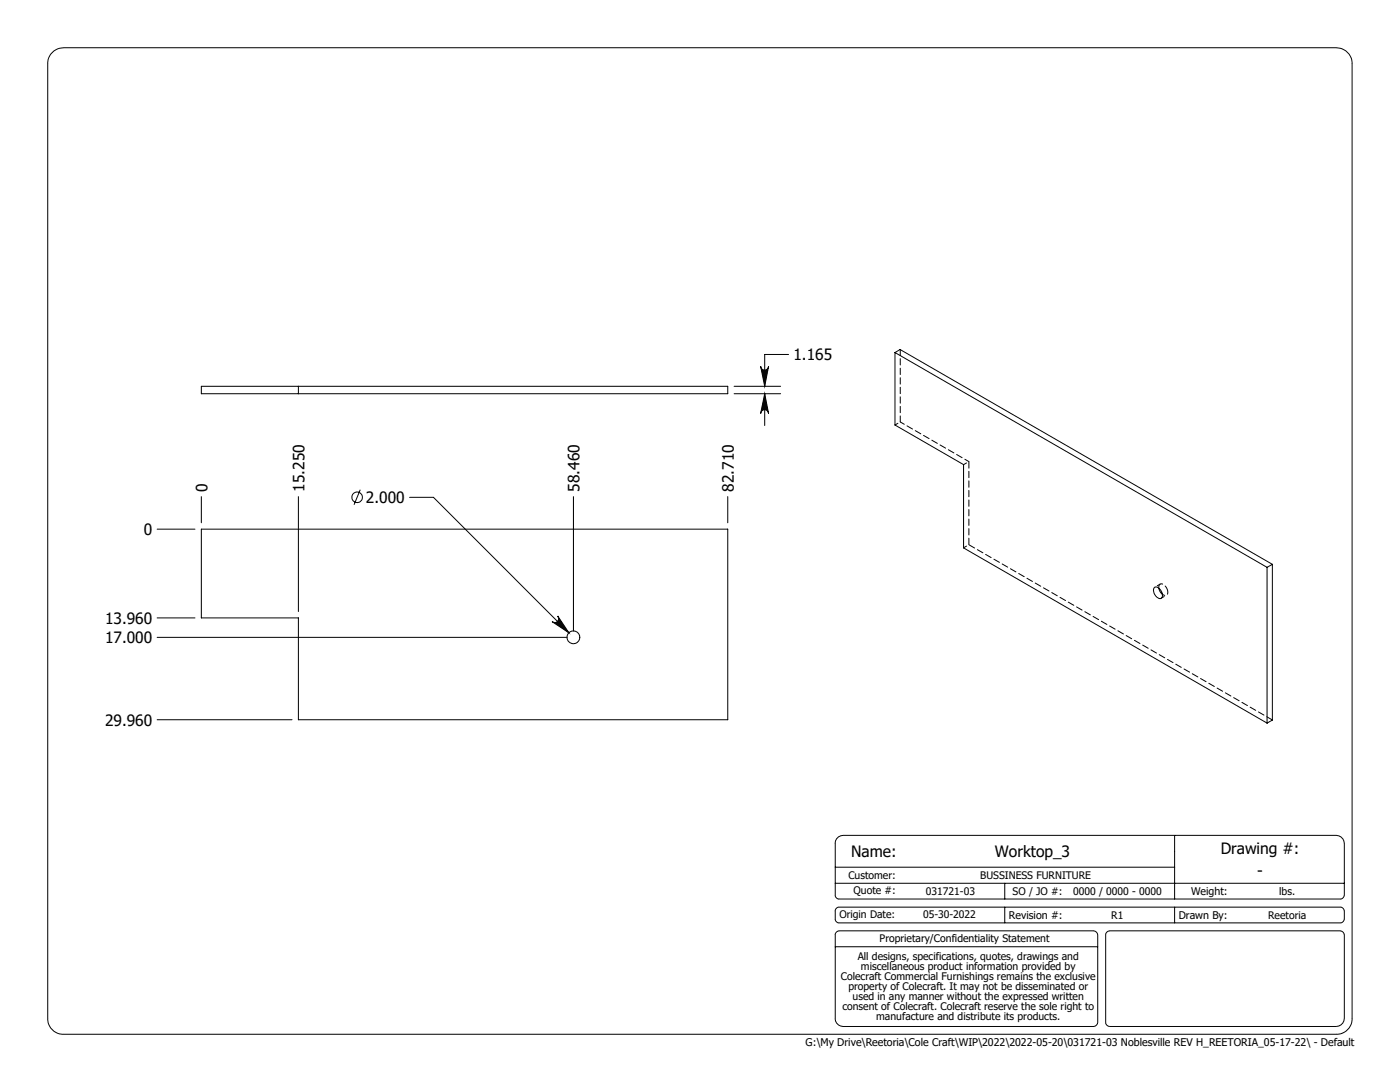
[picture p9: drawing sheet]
<svg xmlns="http://www.w3.org/2000/svg" width="279mm" height="216mm" viewBox="0 0 279 216" stroke-linecap="round" stroke-linejoin="round" font-family="sans-serif">
<defs><g id="words">
<g font-size="3.1">
<text x="158.3" y="71.9">1.165</text>
<text x="41.4" y="98.1" transform="rotate(-90 41.4 98.1)">0</text>
<text x="60.8" y="98.1" transform="rotate(-90 60.8 98.1)">15.250</text>
<text x="73" y="100.4">2.000</text>
<text x="115.7" y="98.1" transform="rotate(-90 115.7 98.1)">58.460</text>
<text x="146.5" y="98.1" transform="rotate(-90 146.5 98.1)">82.710</text>
<text x="28.7" y="106.8">0</text>
<text x="21" y="124.5">13.960</text>
<text x="21" y="128.4">17.000</text>
<text x="21" y="144.8">29.960</text>
<text x="169.9" y="171">Name:</text>
<text x="198.5" y="171">Worktop_3</text>
<text x="243.6" y="170.4">Drawing #:</text>
<text x="250.9" y="174.7">-</text>
</g>
<g font-size="2.1">
<text x="169.3" y="175.3">Customer:</text>
<text x="170.3" y="178.5">Quote #:</text>
<text x="184.8" y="178.5">031721-03</text>
<text x="195.6" y="175.3">BUSSINESS FURNITURE</text>
<text x="202.1" y="178.5">SO / JO #:</text>
<text x="214.2" y="178.5">0000 / 0000 - 0000</text>
<text x="237.7" y="178.6">Weight:</text>
<text x="255.3" y="178.6">lbs.</text>
<text x="167.5" y="183.3">Origin Date:</text>
<text x="184.2" y="183.3">05-30-2022</text>
<text x="201.4" y="183.3">Revision #:</text>
<text x="221.8" y="183.3">R1</text>
<text x="235.2" y="183.3">Drawn By:</text>
<text x="253.1" y="183.3">Reetoria</text>
<text x="171.2" y="191.5">All designs, specifications, quotes, drawings and</text>
<text x="175.6" y="188.1">Proprietary/Confidentiality Statement</text>
<text x="167.8" y="195.5">Colecraft Commercial Furnishings remains the exclusive</text>
<text x="169.3" y="197.6">property of Colecraft. It may not be disseminated or</text>
<text x="171.8" y="193.5">miscellaneous product information provided by</text>
<text x="168.1" y="201.6">consent of Colecraft. Colecraft reserve the sole right to</text>
<text x="170.2" y="199.6">used in any manner without the expressed written</text>
<text x="174.9" y="203.6">manufacture and distribute its products.</text>
<text x="160.8" y="208.8">G:\My Drive\Reetoria\Cole Craft\WIP\2022\2022-05-20\031721-03 Noblesville REV H_REETORIA_05-17-22\ - Default</text>
</g>
</g></defs>
<g fill="none" stroke="#000" stroke-width=".2">
<path d="M10.2 10.8a3.3 3.3 0 0 1 2.5-1.3h254a3.2 3.2 0 0 1 3.1 3.2v190.5a3.1 3.1 0 0 1-3.1 3.2h-254a3.1 3.1 0 0 1-3.2-3.2v-190.5a2.93 2.93 0 0 1 .7-1.9zM40.2 77.1h105v1.5h-105zM59.5 77.1v1.5M146.5 77.1h9.3M146.5 78.6h9.3M151.8 73.1a.79 .79 0 0 0 .8 .7 .79 .79 0 0 0 .8-.7l-.8 4zM152.6 78.6v6.3M152.6 78.6l.8 3.9a.79 .79 0 0 0-.8-.7 .79 .79 0 0 0-.8 .7zM157.4 70.7h-4.8v6.4M178.6 70.3v14.5l13.7 7.9v16.6l60.6 35M178.6 70.3l74.3 42.9M178.6 70.3l1-.6 74.3 42.9"/>
<path d="M40.2 99.1v5.2M59.5 99.1v22.9M71.9 97.7l-1.2 3M81.7 99.2h4.8l27 27.1M114.4 99.1v26.8M145.2 99.1v5.2M31.4 105.6h7.5M40.2 105.6h105v38h-85.7v-20.3h-19.3zM230.3 117.3a1.04 1.04 0 0 1 1.5 .8l.2 .4a.65 .65 0 0 1-.3 .9 .65 .65 0 0 1-.9-.3l-.5-.8-.1-.5zM231.3 117.4l.3 .7 .4 .5M252.9 113.2v31.1M253.9 112.6v31.1l-1 .6"/>
<path d="M253.9 112.6l-1 .6M31.4 123.3h7.5M31.4 127.2h81.8M110.2 124a.8 .8 0 0 0 1.1 0 .8 .8 0 0 0 0-1.1l2.2 3.4zM31.4 143.6h26.9M166.7 176.2h101.6M166.7 173h67.7M166.9 167.4l.5-.4 .8-.3h98.5a1.69 1.69 0 0 1 1.6 1.6v10.3a.85 .85 0 0 1-.8 .8h-100a.77 .77 0 0 1-.8-.8v-10.5zM200.5 176.2v3.2M234.4 166.7v12.7M166.7 188.9h52.4M166.9 186.1l.6-.4h50.8a.91 .91 0 0 1 .8 .8v17.5a.91 .91 0 0 1-.8 .8h-50.2a1.58 1.58 0 0 1-1.4-1.6v-16.8z"/>
<path d="M166.9 181.3l.4-.3h100.2a.83 .83 0 0 1 .8 .8v1.6a.85 .85 0 0 1-.8 .7h-100a.77 .77 0 0 1-.8-.7v-1.8zM200.5 181v3.1M220.8 186.1l.6-.4h46.1a.91 .91 0 0 1 .8 .8v16.7a1.68 1.68 0 0 1-1.6 1.6h-45.3a.85 .85 0 0 1-.7-.8v-17.6zM234.4 181v3.1"/>
<circle cx="71.3" cy="99.2" r="1.05"/>
<circle cx="114.4" cy="127.2" r="1.28"/>
</g>
<path d="M111.3 122.9a.8 .8 0 0 1 0 1.1 .8 .8 0 0 1-1.1 0l3.3 2.3zM151.8 73.1a.79 .79 0 0 0 .8 .7 .79 .79 0 0 0 .8-.7l-.8 4zM152.6 78.6l.8 3.9a.79 .79 0 0 0-.8-.7 .79 .79 0 0 0-.8 .7z" fill="#000"/>
<path d="M193.4 108.7l60.5 35M233.1 118.2l-.3-.9-.6-.6a.59 .59 0 0 0-.7-.1 .59 .59 0 0 0-.2 .7" fill="none" stroke="#000" stroke-width=".2" stroke-dasharray="1.3 .6" stroke-dashoffset="-.1"/>
<path d="M232 118.6h.1a.57 .57 0 0 0 .6 .2 .57 .57 0 0 0 .4-.6" fill="none" stroke="#000" stroke-width=".2" stroke-dasharray="1.3 .6" stroke-dashoffset=".8"/>
<path d="M178.6 84.8l1.1-.6M192.3 92.7l1.1-.6M192.3 109.3l1.1-.6M231.5 116.6l-1 .6M231.8 119.4l1-.6" fill="none" stroke="#000" stroke-width=".2" stroke-dasharray="1.3 .6" stroke-dashoffset=".6"/>
<path d="M193.4 92.1v16.6" fill="none" stroke="#000" stroke-width=".2" stroke-dasharray="1.3 .6"/>
<path d="M179.7 84.2l13.7 7.9" fill="none" stroke="#000" stroke-width=".2" stroke-dasharray="1.3 .6" stroke-dashoffset=".3"/>
<path d="M179.7 69.7v14.5" fill="none" stroke="#000" stroke-width=".2" stroke-dasharray="1.3 .6" stroke-dashoffset=".1"/>
<use href="#words"/>
</svg>
